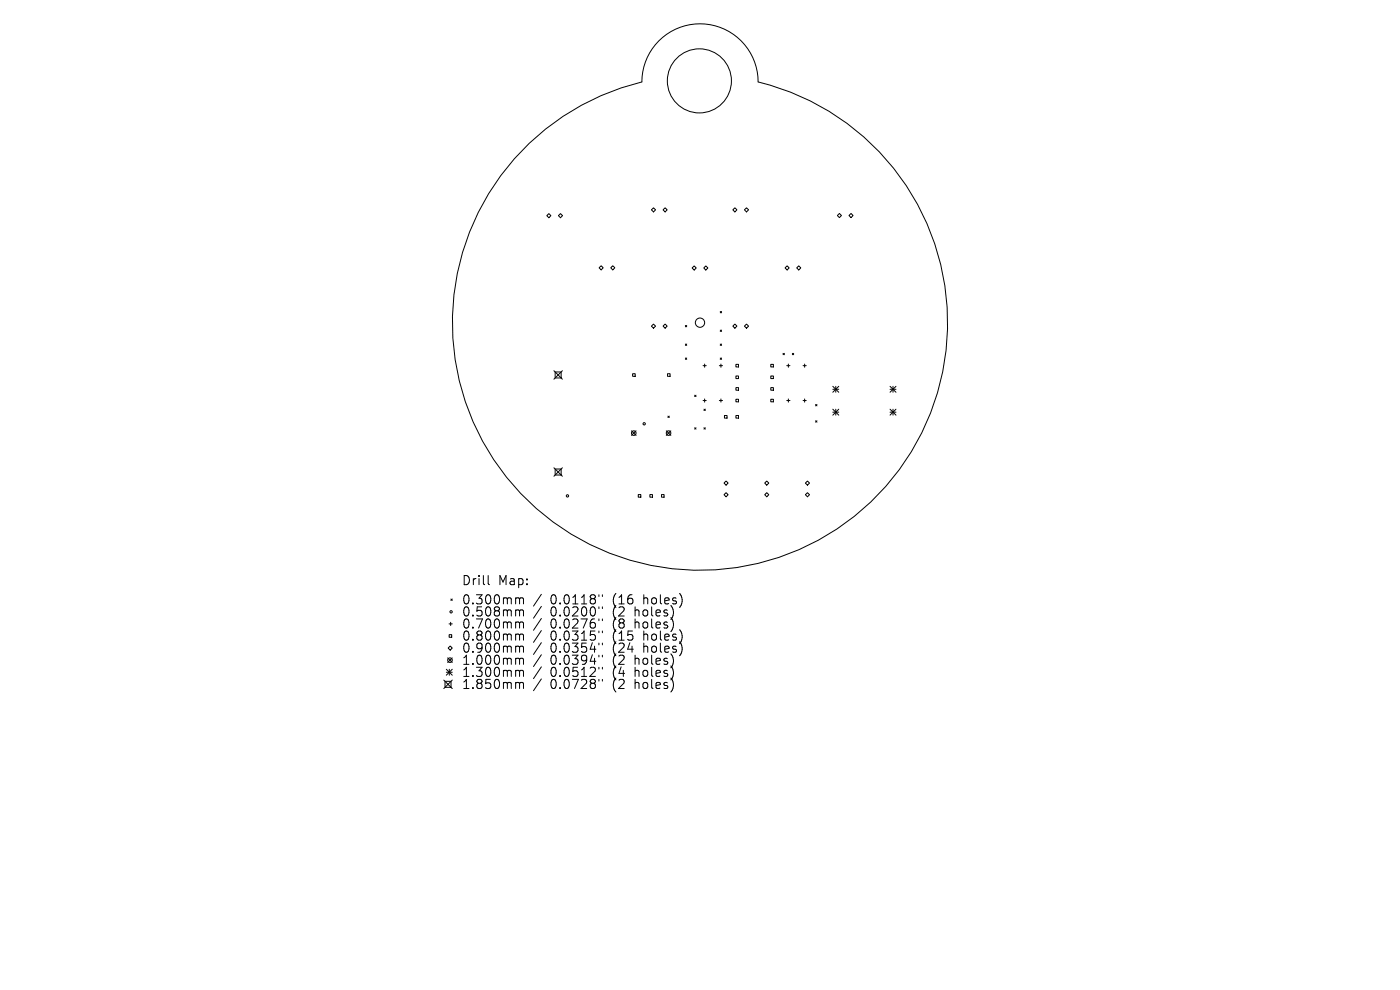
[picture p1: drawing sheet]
<svg xmlns="http://www.w3.org/2000/svg" width="297mm" height="210mm" viewBox="0 0 297 210" stroke-linecap="round" stroke-linejoin="round" font-family="sans-serif">
<defs><g id="words">
<g font-size="2.7">
<text x="97.9" y="124.4">Drill</text>
<text x="105.7" y="124.4">Map:</text>
<text x="97.9" y="128.5">0.300mm</text>
<text x="97.9" y="131">0.508mm</text>
<text x="116.8" y="128.5">0.0118&quot;</text>
<text x="116.8" y="131">0.0200&quot;</text>
<text x="130.1" y="128.5">(16</text>
<text x="130.1" y="131">(2</text>
<text x="134.9" y="131">holes)</text>
<text x="136.8" y="128.5">holes)</text>
<text x="97.9" y="133.6">0.700mm</text>
<text x="97.9" y="136.2">0.800mm</text>
<text x="116.8" y="133.6">0.0276&quot;</text>
<text x="116.8" y="136.2">0.0315&quot;</text>
<text x="130.1" y="133.6">(8</text>
<text x="130.1" y="136.2">(15</text>
<text x="134.9" y="133.6">holes)</text>
<text x="136.8" y="136.2">holes)</text>
<text x="97.9" y="138.7">0.900mm</text>
<text x="97.9" y="141.3">1.000mm</text>
<text x="97.9" y="143.9">1.300mm</text>
<text x="116.8" y="138.7">0.0354&quot;</text>
<text x="116.8" y="141.3">0.0394&quot;</text>
<text x="116.8" y="143.9">0.0512&quot;</text>
<text x="130.1" y="138.7">(24</text>
<text x="130.1" y="141.3">(2</text>
<text x="130.1" y="143.9">(4</text>
<text x="134.9" y="141.3">holes)</text>
<text x="134.9" y="143.9">holes)</text>
<text x="136.8" y="138.7">holes)</text>
<text x="97.9" y="146.4">1.850mm</text>
<text x="116.8" y="146.4">0.0728&quot;</text>
<text x="130.1" y="146.4">(2</text>
<text x="134.9" y="146.4">holes)</text>
</g>
</g></defs>
<g fill="none" stroke="#000" stroke-width=".21">
<path d="M112.3 30.4a52.5 52.5 0 0 1 23.9-13 12.3 12.3 0 0 1 12.3-12.4 12.3 12.3 0 0 1 12.3 12.4 52.5 52.5 0 0 1 35.5 72.9 52.5 52.5 0 0 1-78.3 20.9 52.5 52.5 0 0 1-5.7-80.8zM116 45.7l.4-.4 .5 .4-.5 .5zM118.5 45.7l.4-.4 .4 .4-.4 .5zM127.1 56.8l.4-.4 .5 .4-.5 .4zM129.6 56.8l.4-.4 .4 .4-.4 .4zM138.2 44.5l.4-.4 .5 .4-.5 .5zM140.7 44.5l.4-.4 .4 .4-.4 .5zM146.8 56.8l.5-.4 .4 .4-.4 .5zM149.3 56.8l.4-.4 .5 .4-.5 .5zM155.5 44.5l.4-.4 .4 .4-.4 .5zM157.9 44.5l.5-.4 .4 .4-.4 .5zM166.5 56.8l.5-.4 .4 .4-.4 .5z"/>
<path d="M169 56.8l.4-.4 .5 .4-.5 .5zM177.6 45.7l.5-.4 .4 .4-.4 .5zM180.1 45.7l.4-.4 .5 .4-.5 .5zM117.5 78.6l1.8 1.8M117.8 78.9h1.2v1.3h-1.2zM119.3 78.6l-1.8 1.8M134.2 79.3h.6v.5h-.6zM138.2 69.2l.4-.5 .5 .5-.5 .4zM140.7 69.2l.4-.5 .4 .5-.4 .4zM141.6 79.3h.6v.5h-.6zM145.4 69l.3 .3M145.4 73l.3 .3"/>
<path d="M145.4 75.9l.3 .3M145.7 69l-.3 .3M145.7 73l-.3 .3M145.7 75.9l-.3 .3M149.1 77.6h.7M149.5 77.2v.7M152.6 77.6h.7M152.8 66.1l.3 .3M152.8 70l.3 .3M152.8 73l.3 .3M152.8 75.9l.3 .3M152.9 77.2v.7"/>
<path d="M153.1 66.1l-.3 .3M153.1 70l-.3 .3M153.1 73l-.3 .3M153.1 75.9l-.3 .3M155.5 69.2l.4-.5 .4 .5-.4 .4zM156.1 77.3h.6v.5h-.6zM156.1 79.8h.6v.5h-.6zM157.9 69.2l.5-.5 .4 .5-.4 .4zM163.5 77.3h.6v.5h-.6zM163.5 79.8h.6v.5h-.6zM166.1 75l.3 .2M166.4 75l-.3 .2"/>
<path d="M166.9 77.6h.7M167.2 77.2v.7M168.1 75l.3 .2M168.4 75l-.3 .2M170.4 77.6h.6M170.7 77.2v.7M117.5 99.2l1.8 1.8M117.8 99.5h1.2v1.3h-1.2zM119.3 99.2l-1.8 1.8M134 91.4l.9 1M134.9 91.4l-.9 1M141.3 91.4l1 1"/>
<path d="M141.7 88.3l.3 .3M142 88.3l-.3 .3M142.3 91.4l-1 1M147.4 83.8l.3 .3M147.4 90.7l.3 .3M147.7 83.8l-.3 .3M147.7 90.7l-.3 .3M149.1 85h.7M149.3 86.8l.3 .3M149.3 90.7l.3 .3M149.5 84.6v.7M149.6 86.8l-.3 .3"/>
<path d="M149.6 90.7l-.3 .3M152.6 85h.7M152.9 84.6v.7M153.7 88.1h.5v.6h-.5zM156.1 82.2h.6v.6h-.6zM156.1 84.7h.6v.5h-.6zM156.1 88.1h.6v.6h-.6zM163.5 82.2h.6v.6h-.6zM163.5 84.7h.6v.5h-.6zM166.9 85h.7M167.2 84.6v.7M170.4 85h.6"/>
<path d="M170.7 84.6v.7M173 85.8l.3 .3M173 89.3l.3 .3M173.3 85.8l-.3 .3M173.3 89.3l-.3 .3M176.7 81.9l1.2 1.3M176.7 82.6h1.2M176.7 86.8l1.2 1.3M176.7 87.4h1.2M177.3 81.9v1.3M177.3 86.8v1.3M177.9 81.9l-1.2 1.3"/>
<path d="M177.9 86.8l-1.2 1.3M188.8 82.6h1.3M188.8 87.4h1.3M188.8 81.9l1.3 1.3M188.8 86.8l1.3 1.3M189.4 81.9v1.3M189.4 86.8v1.3M190.1 81.9l-1.3 1.3M190.1 86.8l-1.3 1.3M135.4 104.9h.5v.6h-.5zM137.9 104.9h.5v.6h-.5zM140.3 104.9h.6v.6h-.6z"/>
<path d="M153.6 102.5l.4-.5 .5 .5-.5 .4zM153.6 104.9l.4-.4 .5 .4-.5 .5zM162.2 102.5l.5-.5 .4 .5-.4 .4zM162.2 104.9l.5-.4 .4 .4-.4 .5zM170.9 102.5l.4-.5 .4 .5-.4 .4zM170.9 104.9l.4-.4 .4 .4-.4 .5zM95 139.6l.9 .9M95.1 137.5l.4-.5 .4 .5-.4 .4zM95.3 132.3h.6M95.3 134.6h.5v.6h-.5zM95.6 132v.7M95.7 127.1l.2 .3"/>
<path d="M95.9 127.1l-.2 .3M95.9 139.6l-.9 .9M103.6 122.1v1.7l.2 .2M109.7 126.8h.2l.3 .3M109.7 129.4h.2l.3 .3M109.7 131.9l.4 .1 .1 .2M109.7 134.5l.4 .1 .1 .2M109.7 137.1l.4 .1 .1 .1M109.7 139.6h.2l.3 .3M110.2 127.1l.3-.3 .5 .1 .1 1.2M110.2 127.1v1M110.2 129.7v1"/>
<path d="M110.2 132.2v1M110.2 134.8v1M110.2 137.3v1.1M110.2 139.9v1M110.2 129.7l.3-.3 .5 .1 .1 1.2M110.2 132.2l.3-.3 .5 .1 .1 1.2M110.2 134.8l.3-.3 .5 .1 .1 1.2M110.2 137.3l.3-.2 .5 .1 .1 1.2M110.2 139.9l.3-.3 .5 .1 .1 1.2M114.8 126.1l-1.6 2.5M114.8 128.6l-1.6 2.5M114.8 131.2l-1.6 2.5"/>
<path d="M114.8 133.8l-1.6 2.5M114.8 136.3l-1.6 2.5M114.8 138.9l-1.6 2.5M127.1 126.2v.3M127.1 128.7v.4M127.1 131.3v.4M127.1 133.9v.3M127.1 136.4v.4M127.1 139v.4M127.8 126.2v.3M127.8 128.7v.4M127.8 131.3v.4"/>
<path d="M127.8 133.9v.3M127.8 136.4v.4M127.8 139v.4M94.1 144.3l1.8 1.8M94.4 144.5h1.3v1.3h-1.3zM94.7 142l1.2 1.2M94.7 142.6h1.2M95.3 142v1.2M95.9 142l-1.2 1.2M95.9 144.3l-1.8 1.8M109.7 142.2h.2l.3 .3M109.7 144.8h.2l.3 .2"/>
<path d="M110.2 142.5v1M110.2 145v1.1M110.2 142.5l.3-.3 .5 .1 .1 1.2M110.2 145l.3-.2 .5 .1 .1 1.2M114.8 141.5l-1.6 2.5M114.8 144l-1.6 2.5M127.1 141.5v.4M127.1 144.1v.4M127.8 141.5v.4M127.8 144.1v.4"/>
<circle cx="148.4" cy="17.2" r="6.8"/>
<circle cx="148.5" cy="68.4" r=".99"/>
<circle cx="134.5" cy="91.9" r=".49"/>
<circle cx="136.7" cy="89.9" r=".25"/>
<circle cx="141.8" cy="91.9" r=".49"/>
<circle cx="120.4" cy="105.2" r=".25"/>
<circle cx="95.7" cy="129.8" r=".25"/>
<circle cx="95.5" cy="140" r=".49"/>
</g>
<use href="#words"/>
</svg>
